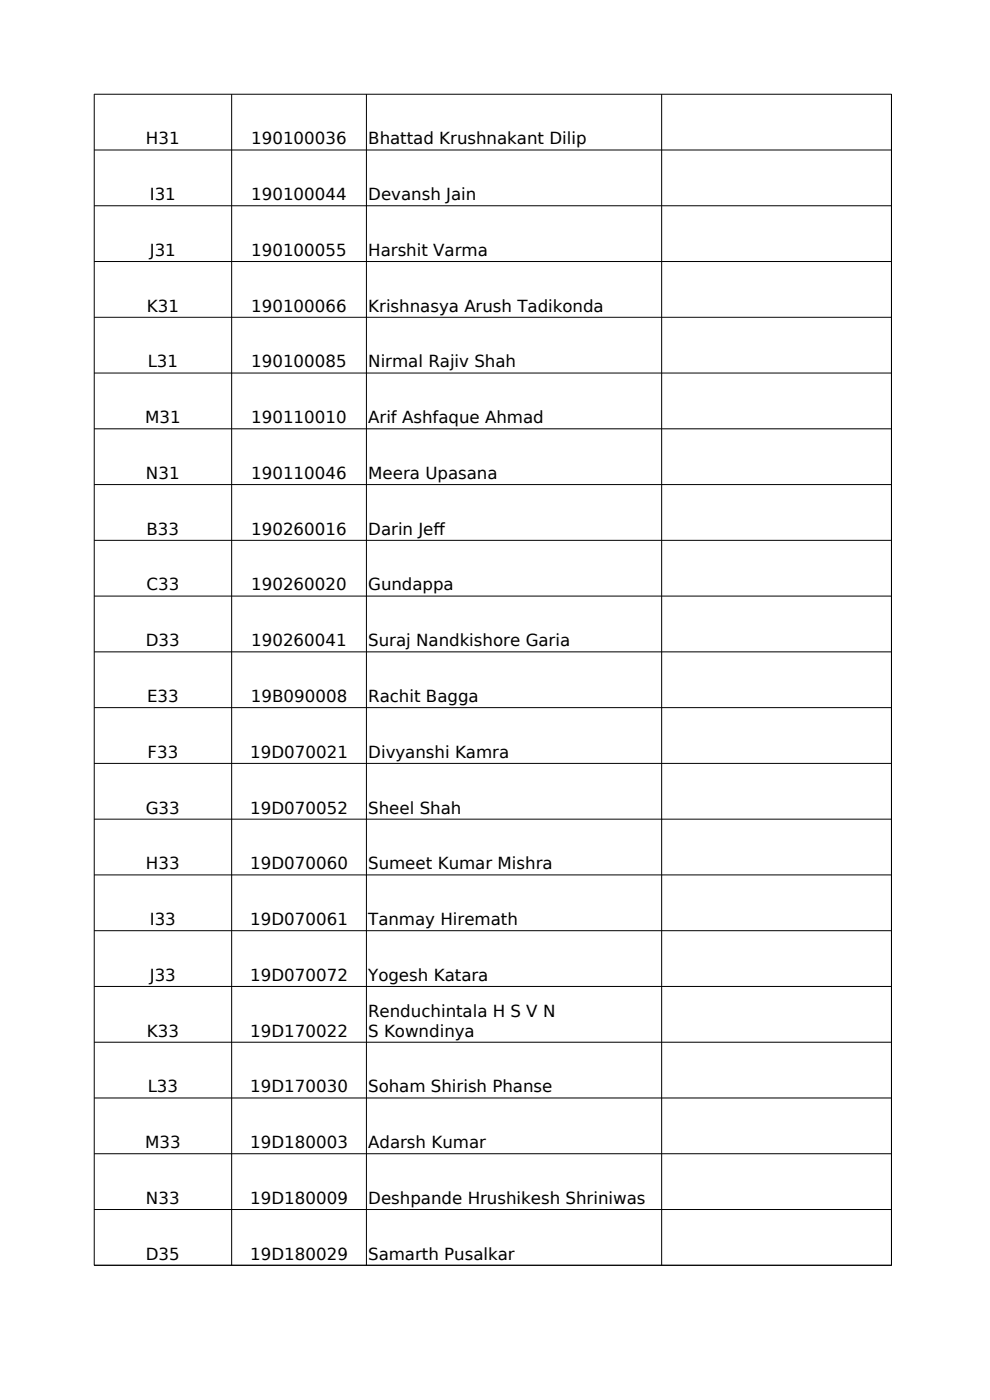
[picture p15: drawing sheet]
<svg xmlns="http://www.w3.org/2000/svg" width="210mm" height="297mm" viewBox="0 0 210 297" stroke-linecap="round" stroke-linejoin="round" font-family="sans-serif">
<defs><g id="words">
<g font-size="3.5">
<text x="31" y="30.6">H31</text>
<text x="53.3" y="30.6">190100036</text>
<text x="78.1" y="30.6">Bhattad Krushnakant Dilip</text>
<text x="31.8" y="42.5">I31</text>
<text x="53.3" y="42.5">190100044</text>
<text x="78.1" y="42.5">Devansh Jain</text>
<text x="31.8" y="54.3">J31</text>
<text x="53.3" y="54.3">190100055</text>
<text x="78.1" y="54.3">Harshit Varma</text>
<text x="31.1" y="66.1">K31</text>
<text x="53.3" y="66.1">190100066</text>
<text x="78.1" y="66.1">Krishnasya Arush Tadikonda</text>
<text x="31.3" y="78">L31</text>
<text x="53.3" y="78">190100085</text>
<text x="78.1" y="78">Nirmal Rajiv Shah</text>
<text x="30.8" y="89.8">M31</text>
<text x="53.3" y="89.8">190110010</text>
<text x="78.1" y="89.8">Arif Ashfaque Ahmad</text>
<text x="31" y="101.6">N31</text>
<text x="53.3" y="101.6">190110046</text>
<text x="78.1" y="101.6">Meera Upasana</text>
<text x="31.1" y="113.5">B33</text>
<text x="53.3" y="113.5">190260016</text>
<text x="78.1" y="113.5">Darin Jef</text>
<text x="92" y="113.5">f</text>
<text x="31.1" y="125.3">C33</text>
<text x="53.3" y="125.3">190260020</text>
<text x="78.1" y="125.3">Gundappa</text>
<text x="30.9" y="137.1">D33</text>
<text x="53.3" y="137.1">190260041</text>
<text x="78.1" y="137.1">Suraj Nandkishore Garia</text>
<text x="31.2" y="148.9">E33</text>
<text x="53.2" y="148.9">19B090008</text>
<text x="78.1" y="148.9">Rachit Bagga</text>
<text x="31.3" y="160.8">F33</text>
<text x="53.1" y="160.8">19D070021</text>
<text x="78.1" y="160.8">Divyanshi Kamra</text>
<text x="30.9" y="172.6">G33</text>
<text x="53.1" y="172.6">19D070052</text>
<text x="78.1" y="172.6">Sheel Shah</text>
<text x="31" y="184.4">H33</text>
<text x="53.1" y="184.4">19D070060</text>
<text x="78.1" y="184.4">Sumeet Kumar Mishra</text>
<text x="31.8" y="196.3">I33</text>
<text x="53.1" y="196.3">19D070061</text>
<text x="78.1" y="196.3">Tanmay Hiremath</text>
<text x="31.8" y="208.1">J33</text>
<text x="53.1" y="208.1">19D070072</text>
<text x="78.1" y="208.1">Yogesh Katara</text>
<text x="78.1" y="215.8">Renduchintala H S V N</text>
<text x="31.1" y="219.9">K33</text>
<text x="53.1" y="219.9">19D170022</text>
<text x="78.1" y="219.9">S Kowndinya</text>
<text x="31.3" y="231.7">L33</text>
<text x="53.1" y="231.7">19D170030</text>
<text x="78.1" y="231.7">Soham Shirish Phanse</text>
<text x="30.8" y="243.6">M33</text>
<text x="53.1" y="243.6">19D180003</text>
<text x="78.1" y="243.6">Adarsh Kumar</text>
<text x="31" y="255.4">N33</text>
<text x="53.1" y="255.4">19D180009</text>
<text x="78.1" y="255.4">Deshpande Hrushikesh Shriniwas</text>
<text x="30.9" y="267.2">D35</text>
<text x="53.1" y="267.2">19D180029</text>
<text x="78.1" y="267.2">Samarth Pusalkar</text>
</g>
</g></defs>
<g fill="none" stroke="#000" stroke-width=".21">
<path d="M49.1 20v248.4M77.7 20v248.4M140.4 20v248.4M20 31.8h169.1M20 43.7h169.1M20 55.5h169.1M20 67.3h169.1M20 79.1h169.1M20 91h169.1M20 102.8h169.1M20 114.6h169.1M20 126.5h169.1"/>
<path d="M20 138.3h169.1M20 150.1h169.1M20 162h169.1M20 173.8h169.1M20 185.6h169.1M20 197.4h169.1M20 209.3h169.1M20 221.1h169.1M20 232.9h169.1M20 244.8h169.1M20 256.6h169.1M20 268.4h169.1"/>
<path d="M20 268.4v-248.4h169.1v248.4"/>
</g>
<use href="#words"/>
</svg>
